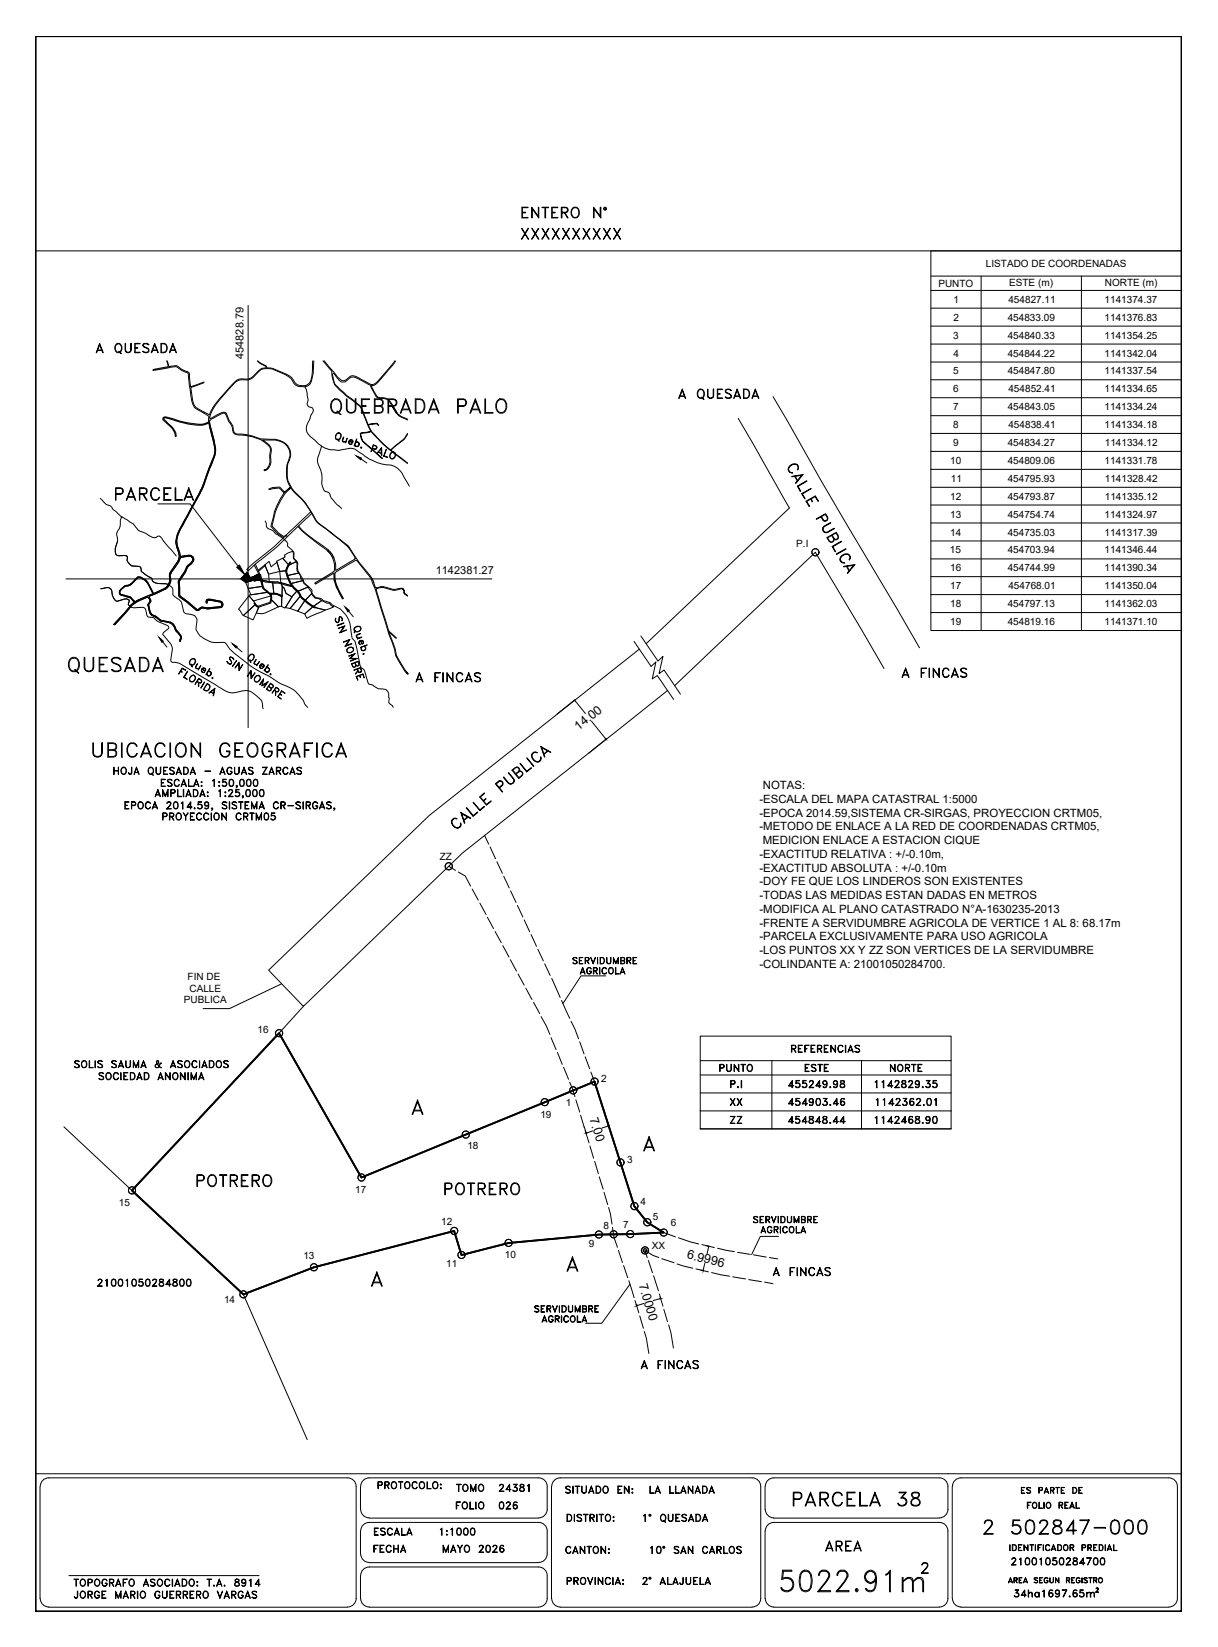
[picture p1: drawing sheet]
<svg xmlns="http://www.w3.org/2000/svg" width="340mm" height="460mm" viewBox="0 0 340 460" stroke-linecap="round" stroke-linejoin="round" font-family="sans-serif">
<defs><g id="words">
<text font-size="10.1" x="216.6" y="445.9">5022.91m</text>
<text font-size="8.4" x="91" y="117.1">QUEBRADA PALO</text>
<text font-size="7.9" x="18" y="189.1">QUESADA</text>
<g font-size="7.5">
<text x="24.7" y="212.7">UBICACION GEOGRAFICA</text>
<text x="220.1" y="421.9">PARCELA 38</text>
<text x="273.4" y="429.7">2 502847-000</text>
</g>
<text font-size="7.1" x="31" y="141.1">PARCELA</text>
<g font-size="6.6">
<text x="144.3" y="68.1">XXXXXXXXXX</text>
<text x="53.6" y="332.7">POTRERO</text>
<text x="123.1" y="334.8">POTRERO</text>
</g>
<g font-size="6.2">
<text x="144.6" y="62.1">ENTERO N°</text>
<text x="25.8" y="99.8">A QUESADA</text>
<text x="188.4" y="112.9">A QUESADA</text>
<text x="250.5" y="190.5">A FINCAS</text>
<text x="229.3" y="434.6">AREA</text>
</g>
<g font-size="5.7">
<text x="115" y="191.6">A FINCAS</text>
<text x="214.8" y="357.7">A FINCAS</text>
</g>
<g font-size="5.3">
<text x="30.7" y="217.7">HOJA QUESADA - AGUAS ZARCAS</text>
<text x="44.1" y="230.4">PROYECCION CRTM05</text>
<text x="219.8" y="295.3">REFERENCIAS</text>
<text x="199.7" y="300.6">PUNTO</text>
<text x="219.1" y="305.2">455249.98</text>
<text x="223.7" y="300.6">ESTE</text>
<text x="243.1" y="305.2">1142829.35</text>
<text x="247.3" y="300.6">NORTE</text>
<text x="202.5" y="310.1">XX</text>
<text x="219.1" y="310.1">454903.46</text>
<text x="243.4" y="310.1">1142362.01</text>
<text x="202.5" y="315">ZZ</text>
<text x="219.1" y="315">454848.44</text>
<text x="243.1" y="315">1142468.90</text>
<text x="26.1" y="360.5">21001050284800</text>
<text x="177.8" y="383.5">A FINCAS</text>
<text x="156.6" y="418.4">SITUADO EN: LA LLANADA</text>
<text x="103.4" y="430">ESCALA</text>
<text x="121.7" y="430">1:1000</text>
<text x="103" y="435">FECHA</text>
<text x="122.4" y="435">MAYO 2026</text>
<text x="156.6" y="435.3">CANTON:</text>
<text x="180.3" y="435.3">10° SAN CARLOS</text>
<text x="178.2" y="443.8">2° ALAJUELA</text>
<text x="281.2" y="438.5">21001050284700</text>
<text x="19.4" y="447.7">JORGE MARIO GUERRERO VARGAS</text>
<text x="281.9" y="447.3">34ha1697.65m</text>
</g>
<g font-size="4.9">
<text x="158.7" y="270.6">SERVIDUMBRE</text>
<text x="209.2" y="342.9">SERVIDUMBRE</text>
<text x="148.2" y="367.6">SERVIDUMBRE</text>
<text x="149.9" y="370.4">AGRICOLA</text>
<text x="104.4" y="417">PROTOCOLO:</text>
<text x="126.3" y="417.7">TOMO</text>
<text x="138.3" y="417.7">24381</text>
<text x="126.3" y="422.6">FOLIO</text>
<text x="138.3" y="422.6">026</text>
<text x="19.4" y="444.1">TOPOGRAFO ASOCIADO: T.A. 8914</text>
</g>
<g font-size="3.5">
<text x="161.5" y="204.1" transform="rotate(-39 161.5 204.1)">14.00</text>
<text x="164.6" y="312.6" transform="rotate(72 164.6 312.6)">7.00</text>
<text x="191.6" y="351.5" transform="rotate(13 191.6 351.5)">6.9996</text>
<text x="178.4" y="358.9" transform="rotate(73 178.4 358.9)">7.0000</text>
</g>
<g font-size="3.2">
<text x="213" y="220.4">NOTAS:</text>
<text x="212" y="224.2">-ESCALA DEL MAPA CATASTRAL 1:5000</text>
<text x="212" y="228.1">-EPOCA 2014.59,SISTEMA CR-SIRGAS, PROYECCION CRTM05,</text>
<text x="212" y="231.9">-METODO DE ENLACE A LA RED DE COORDENADAS CRTM05,</text>
<text x="212" y="239.6">-EXACTITUD RELATIVA : +/-0.10m,</text>
<text x="213" y="235.7">MEDICION ENLACE A ESTACION CIQUE</text>
<text x="212" y="243.4">-EXACTITUD ABSOLUTA : +/-0.10m</text>
<text x="212" y="247.3">-DOY FE QUE LOS LINDEROS SON EXISTENTES</text>
<text x="212" y="251.1">-TODAS LAS MEDIDAS ESTAN DADAS EN METROS</text>
<text x="212" y="255">-MODIFICA AL PLANO CATASTRADO N°A-1630235-2013</text>
<text x="212" y="258.8">-FRENTE A SERVIDUMBRE AGRICOLA DE VERTICE 1 AL 8: 68.17m</text>
<text x="212" y="262.7">-PARCELA EXCLUSIVAMENTE PARA USO AGRICOLA</text>
<text x="212" y="266.5">-LOS PUNTOS XX Y ZZ SON VERTICES DE LA SERVIDUMBRE</text>
<text x="212" y="270.3">-COLINDANTE A: 21001050284700.</text>
</g>
<g font-size="3.1">
<text x="68" y="100.3" transform="rotate(-90 68 100.3)">454828.79</text>
<text x="121.7" y="160.3">1142381.27</text>
</g>
<g font-size="2.8">
<text x="275.3" y="74.6">LISTADO DE COORDENADAS</text>
<text x="262" y="80.1">PUNTO</text>
<text x="281.7" y="79.8">ESTE (m)</text>
<text x="308.5" y="79.8">NORTE (m)</text>
<text x="266.2" y="89.6">2</text>
<text x="266.3" y="84.6">1</text>
<text x="281.4" y="89.6">454833.09</text>
<text x="281.6" y="84.6">454827.11</text>
<text x="308.4" y="84.5">1141374.37</text>
<text x="308.4" y="89.6">1141376.83</text>
<text x="266.1" y="94.6">3</text>
<text x="281.4" y="94.6">454840.33</text>
<text x="308.4" y="94.6">1141354.25</text>
<text x="266.2" y="99.6">4</text>
<text x="281.4" y="99.6">454844.22</text>
<text x="308.4" y="99.6">1141342.04</text>
<text x="266.1" y="104.5">5</text>
<text x="281.4" y="104.5">454847.80</text>
<text x="308.4" y="104.5">1141337.54</text>
<text x="266.1" y="109.6">6</text>
<text x="281.6" y="109.6">454852.41</text>
<text x="308.4" y="109.6">1141334.65</text>
<text x="266.1" y="114.6">7</text>
<text x="266.1" y="119.6">8</text>
<text x="281.4" y="114.6">454843.05</text>
<text x="281.6" y="119.6">454838.41</text>
<text x="308.4" y="114.6">1141334.24</text>
<text x="308.4" y="119.6">1141334.18</text>
<text x="266.1" y="124.6">9</text>
<text x="281.4" y="124.6">454834.27</text>
<text x="308.5" y="124.6">1141334.12</text>
<text x="265.3" y="129.6">10</text>
<text x="281.4" y="129.6">454809.06</text>
<text x="308.4" y="129.6">1141331.78</text>
<text x="265.5" y="134.6">11</text>
<text x="281.4" y="134.6">454795.93</text>
<text x="308.5" y="134.6">1141328.42</text>
<text x="265.3" y="139.6">12</text>
<text x="281.4" y="139.6">454793.87</text>
<text x="308.5" y="139.6">1141335.12</text>
<text x="265.3" y="144.6">13</text>
<text x="265.3" y="149.6">14</text>
<text x="281.4" y="144.6">454754.74</text>
<text x="281.4" y="149.6">454735.03</text>
<text x="308.4" y="144.6">1141324.97</text>
<text x="308.4" y="149.6">1141317.39</text>
<text x="222.3" y="152.9">P.I</text>
<text x="265.2" y="154.6">15</text>
<text x="281.4" y="154.6">454703.94</text>
<text x="308.4" y="154.6">1141346.44</text>
<text x="265.3" y="159.6">16</text>
<text x="281.4" y="159.6">454744.99</text>
<text x="308.4" y="159.6">1141390.34</text>
<text x="265.3" y="164.6">17</text>
<text x="281.6" y="164.6">454768.01</text>
<text x="308.4" y="164.6">1141350.04</text>
<text x="265.3" y="169.6">18</text>
<text x="281.4" y="169.6">454797.13</text>
<text x="308.4" y="169.6">1141362.03</text>
<text x="265.3" y="174.6">19</text>
<text x="281.4" y="174.6">454819.16</text>
<text x="308.4" y="174.6">1141371.10</text>
<text x="122.8" y="240.2">ZZ</text>
<text x="52.4" y="273.6">FIN DE</text>
<text x="51.4" y="280.2">PUBLICA</text>
<text x="52.9" y="277">CALLE</text>
<text x="71.9" y="288.5">16</text>
<text x="167.8" y="302.2">2</text>
<text x="158" y="309">1</text>
<text x="150.9" y="312.4">19</text>
<text x="130.5" y="321">18</text>
<text x="175.1" y="324.8">3</text>
<text x="99.2" y="333.3">17</text>
<text x="33.2" y="337">15</text>
<text x="178.8" y="336.6">4</text>
<text x="182.2" y="340.9">5</text>
<text x="123.2" y="342.2">12</text>
<text x="168.5" y="343.3">8</text>
<text x="174" y="342.9">7</text>
<text x="187.3" y="342.4">6</text>
<text x="84.7" y="351.8">13</text>
<text x="124.6" y="354">11</text>
<text x="141" y="351.4">10</text>
<text x="164.4" y="348.2">9</text>
<text x="182" y="348.8">XX</text>
<text x="62.5" y="363.9">14</text>
</g>
</g></defs>
<!-- layer: SERVIDUMBRE -->
<g fill="none" stroke="#000" stroke-width=".28">
<path d="M75 136.6l1.1-.4 2-.2 1.4 1.5 1.5-1.4-1.5 1.4M75.2 136.7l2.8-.4 1.3 1.4a16.5 16.5 0 0 0-2.9 6.5l-.8 2.8 1.9 2.1 1.7 1M81.2 136.4a14.9 14.9 0 0 0-4.6 7.9l-.7 2.6 1.9 2 1.6 1.1M70.9 158l1.4 2.4-.4 .2M71.3 157.6l.8 1.7M74 158l-1.8 1.5M72.3 160.4l.9 3.1a2.46 2.46 0 0 0 1.4 1.9 1.91 1.91 0 0 1 .8 2.8M75.2 162.5l3 .2M78.3 162.7l.1 .1M78.7 166.7a4 4 0 0 0-3.1-.7 2.58 2.58 0 0 1 0 2.4l-3.5 1.2-1-.7-.2-.4 .3-.1 .9 .9M81.3 163.5l-.9-1.9a3.7 3.7 0 0 1 .6-4.7l.2 .2a3.4 3.4 0 0 0-.8 3.8l1.2 2.5 1.6 1.7a10.6 10.6 0 0 0 4.9 4.5l-.2 .2a11.5 11.5 0 0 1-5-4.7l-.9-.7a.91 .91 0 0 0-1-.7l-3.2-.8-3.5-.3-1.2-.4a3.6 3.6 0 0 0 1.7 3.1 3.3 3.3 0 0 0 2.5 .5l1.4 .6M135.3 233.4l1.2 2.4"/>
<path d="M136.8 236.6l1.6 3.3M125.3 242l1.9 1.1M128 243.6l1.9 1.1 1.5 2.8M131.8 248.3l1.7 3.1M134 252.3l1.7 3.1M136.1 256.2l1.7 3.2M138.7 240.7l1.6 3.2M140.7 244.8l1.5 3.2M142.6 248.8l1.5 3.3M144.5 252.9l1.5 3.2M146.4 256.9l1.5 3.4M138.2 260.2l1.8 3.1"/>
<path d="M140.4 264.1l1.7 3.2M142.5 268.1l1.7 3.1M144.7 272.1l1.7 3.1M146.8 276l1.7 3.2M148.3 261l1.5 3.3M149 279.9l1.7 3.2M150.2 265.1l1.5 3.3M152.1 269.2l1.5 3.2M154.1 273.3l2.3 5.3M156.8 279.4l2.3 5M151.1 283.9l1.5 2.8 .9 2.3M153.9 289.8l1.4 3.3"/>
<path d="M155.6 294l1.4 3.3M157.4 298.1l1.4 3.4M159.4 285.3l1.1 2.1 1 2.8M161.9 291l1.2 3.4M163.4 295.2l1.3 3.3M165 299.4l1.8 5M159.1 302.3l1.4 4M160.8 307.2l1.1 3.4M162.1 311.5l1 3.4M163.4 315.8l1.1 3.4M166 302.1h.1M167 305.3l1.1 3.4"/>
<path d="M168.4 309.5l1.1 3.5M169.7 313.8l1.2 3.5M171.1 318.1l1.1 3.4M164.7 320.1l1 3.4M166.1 324.4l1 3.4M167.3 328.7l1.1 3.4M168.7 333l1 3.5M169.9 337.3l.5 1.8 .5 2.8M172.5 322.4l1.9 5.8M174.6 329.1l1.1 3.4M176 333.3l1.1 3.6 1.5 1.9M179.2 339.5l1.5 1.9 1.9 1.2"/>
<path d="M171 342.8l.5 2.9 .9 2.7M172.7 349.2l1.1 3.4M174.1 353.5l1.2 3.4M175.6 357.7l1.4 4.7M180.7 351.2l-.6-1.9 2.1 1.3 1.8 .6M181 352.1l1.2 3.4M182.5 356.3l1.3 4.2M183.4 343.1l1.9 1.2 3.3 1.2M184.8 351.6l3.4 1.1M189 353l4.4 1.2M189.4 345.7l5.7 1.7M194.3 354.4l3.5 .8"/>
<path d="M196 347.6l3.5 .9M198.7 355.4l5 1.1M200.3 348.6l4.7 1M204.6 356.6l3.6 .6M205.9 349.8l3.6 .6M209 357.4l3.6 .6M210.4 350.5l3.5 .6M177.3 363.2l1.1 3.5M178.6 367.6l1 3.4M179.9 371.9l.6 1.9 .7 4.2M184.1 361.4l1 3.4M185.4 365.7l1 3.5"/>
<path d="M186.7 370l.6 2.2 .7 4.3"/>
</g>
<!-- layer: 1 -->
<g fill="none" stroke="#000" stroke-width=".28">
<path d="M57 115.4l1.4 .9M57 115.1l1.5 .8M59.4 113.9l-.3 .6M65 107.5l-.2 .2M106.4 105.8l-.2 .1M106.7 105.1l-.2 .3M75.2 129.6l-.3 .7M177 179.2l4.8 6.9 1.3-1.2-1 4.7 1.4-.9 4.6 6.7M178.9 177.6l4.8 7 1.4-1.2-1.1 4.7 1.4-.9 4.6 6.7M160.5 195.4l-5 4.1M160.5 195.7l2.9 3.6M165.2 201.5l3.9 4.8"/>
<path d="M169.4 206.3l-5.1 4.1M78.6 274.8l-14.5 6.9h-7.4M169.1 272.6h-6.9l-5 7.7M84.7 281.1l-6.8 7.5M17.8 314.7l19 17.8M163.1 314.7l.6 1.9M165.5 315.9l-1.7 .5M169.4 312.8l.6 1.8M169.8 314.5l-1.7 .6M195.5 310.3v5M265.6 310.3v5M175.9 358.7l-7.9 10.9h-4.5"/>
<path d="M195.6 354.7l.9 .2M196.8 352.8l-.5 1.9M197.2 347.9l.9 .2M197.9 348.3l-.5 1.9M217.4 345.3h-5.1l-2.4 5.1M67.9 361.5l17.9 40.6M177.6 364.3l.2 .5M179.8 364.1l-1.9 .5M184.3 362.7l-1.9 .5M184.3 362.2l.2 .6"/>
</g>
<!-- layer: Calles -->
<path d="M77.9 288.6l23 40.3 65.1-26.8 11.1 34.8 3.6 4.5 4.6 2.9-9.3 .4-8.8 .1-25.2 2.4-13.2 3.3-2-6.7-39.2 10.2-19.7 7.5-31.1-29z" fill="none" stroke="#000" stroke-width=".51"/>
<g fill="none" stroke="#000" stroke-width=".28">
<path d="M69 159.8l.9 1.6 2.6-1a2.03 2.03 0 0 0 .8 1.6l-2.3 .3-.1-.3-2.3 .7-1.2-1.1zM67.9 171.9l3.3-3.1 1.1 .8-1.6 3.5zM69.3 164.4l4-.6a2.69 2.69 0 0 0 1.5 1.6l-4.8 .7z"/>
<circle cx="227.7" cy="154.3" r="1"/>
<circle cx="227.7" cy="154.2" r=".98"/>
<circle cx="125.3" cy="242" r="1"/>
<circle cx="125.3" cy="241.9" r=".98"/>
<circle cx="77.9" cy="288.6" r="1"/>
<circle cx="77.9" cy="288.5" r=".98"/>
<circle cx="130.1" cy="316.9" r="1"/>
<circle cx="130.1" cy="316.9" r=".98"/>
<circle cx="152.1" cy="307.8" r=".98"/>
<circle cx="160" cy="304.6" r="1.02"/>
<circle cx="160.1" cy="304.5" r=".98"/>
<circle cx="166" cy="302.1" r="1"/>
<circle cx="166" cy="302.1" r=".98"/>
<circle cx="36.9" cy="332.5" r=".98"/>
<circle cx="100.9" cy="328.9" r="1.02"/>
<circle cx="100.9" cy="328.9" r=".98"/>
<circle cx="173.2" cy="324.7" r="1"/>
<circle cx="173.3" cy="324.7" r=".98"/>
<circle cx="177.1" cy="336.9" r="1"/>
<circle cx="177.1" cy="336.9" r=".98"/>
<circle cx="87.6" cy="354" r="1.02"/>
<circle cx="87.7" cy="353.9" r=".98"/>
<circle cx="126.8" cy="343.8" r="1"/>
<circle cx="126.8" cy="343.8" r=".98"/>
<circle cx="128.9" cy="350.5" r="1"/>
<circle cx="128.9" cy="350.5" r=".98"/>
<circle cx="142" cy="347.2" r="1"/>
<circle cx="142" cy="347.2" r=".98"/>
<circle cx="167.2" cy="344.8" r="1"/>
<circle cx="167.2" cy="344.8" r=".98"/>
<circle cx="171.3" cy="344.8" r="1.02"/>
<circle cx="171.4" cy="344.7" r=".98"/>
<circle cx="176" cy="344.7" r="1"/>
<circle cx="176" cy="344.7" r=".98"/>
<circle cx="180.1" cy="349.3" r="1.02"/>
<circle cx="180.1" cy="349.3" r=".51"/>
<circle cx="180.1" cy="349.2" r=".98"/>
<circle cx="180.1" cy="349.2" r=".48"/>
<circle cx="180.7" cy="341.4" r="1.02"/>
<circle cx="180.8" cy="341.4" r=".98"/>
<circle cx="185.3" cy="344.3" r="1"/>
<circle cx="185.3" cy="344.2" r=".98"/>
<circle cx="68" cy="361.6" r="1"/>
<circle cx="68" cy="361.5" r=".98"/>
</g>
<!-- layer: MACHOTE$0$4 -->
<path d="M10 70.1h319.9M10 411.6h319.9" fill="none" stroke="#000" stroke-width=".28"/>
<path d="M10 10.1h319.9v440h-319.9z" fill="none" stroke="#000" stroke-width=".51"/>
<!-- layer: TEX -->
<g fill="none" stroke="#000" stroke-width=".28">
<path d="M158.3 422.9h.7a1.11 1.11 0 0 1 .7 1.1 1.11 1.11 0 0 1-.7 1h-.7zM158.4 423.1a.97 .97 0 0 1 1.1 .5 .97 .97 0 0 1-.2 1.2h-.9zM160.3 422.9l.1 2.1zM161.1 423.3a.81 .81 0 0 1 1.3 0l-.5-.2-.7 .2 .1 .3 1 .6 .1 .5a.83 .83 0 0 1-1.3 0l.4 .1 .8-.1-.1-.5-1-.6zM162.9 422.9l1.2 .2zM163.4 423.1v1.9l.2-1.9M164.8 423.9l.9-.1 .2-.5-.4-.2h-.7l-.1 1.9v-2.1l1.2 .2v.7l-1.1 .2M165.3 424l.6 1-.5-1M166.6 422.9l.1 2.1zM167.3 422.9l1.2 .2zM167.8 423.1v1.9l.2-1.9M169.2 423.3l.2-.2a.99 .99 0 0 1 1.2 .6 .99 .99 0 0 1-.7 1.3 1.07 1.07 0 0 1-.7-1.7z"/>
<path d="M169.4 423.1a.74 .74 0 0 1 1 .6 .9 .9 0 0 1-.7 1.1h-.3l-.3-.6zM171.2 423.7l.2-.1 .1 .2-.2 .1zM171.3 423.7l.1 .1zM171.3 424.7l.1 .3zM171.3 424.8h.1zM179.7 423.3l.5-.4v2.1l-.1-1.9zM184.6 423.3l.4-.4a1.02 1.02 0 0 1 1 1.1 1.02 1.02 0 0 1-1 1l-.6-.8zM184.8 423.1h.2a.89 .89 0 0 1 .8 .9 .89 .89 0 0 1-.8 .8 1.02 1.02 0 0 1-.2-1.7zM185.2 424.7l.6 .5zM186.6 422.9l.2 1.8 .3 .1h.5l.2-.4 .1-1.5-.1 1.8a.69 .69 0 0 1-.7 .3 .69 .69 0 0 1-.5-.6zM188.7 422.9h1.1l-1 .2v1.7l1 .2h-1.1zM188.8 423.9h.6l-.6 .1"/>
<path d="M190.6 423.1a.81 .81 0 0 1 1.1 .2l-.4-.2-.8 .2 .1 .3 .9 .4a.51 .51 0 0 1 .2 .6 .51 .51 0 0 1-.4 .4l-.9-.3 .5 .1 .7-.1-.1-.6-1-.5-.1-.3zM192.4 424.5h1.1M192.5 424.4h.9M193 422.9l.7 2.1-.7-1.7-.8 1.7zM194.3 422.9a1.09 1.09 0 0 1 1.3 .6 1.09 1.09 0 0 1-.3 1.3l-1 .2zM194.4 423.1h.5a.96 .96 0 0 1 .7 .9 .96 .96 0 0 1-.7 .8h-.5zM196.3 424.5h1.1M196.4 424.4h1M196.9 422.9l.7 2.1-.7-1.7-.8 1.7zM19.2 440.1h53.1M158.4 441.5l1-.1v-.6l-1-.1-.1 1.9v-2l1.1 .1 .2 .3-.2 .5-1 .1M160.3 441.5l1-.1v-.6l-1-.1-.1 1.9v-2l1.1 .1 .2 .3-.2 .5-1 .1"/>
<path d="M160.8 441.6l.7 1-.6-1M162.2 440.8a.93 .93 0 0 1 1.3 .2 .93 .93 0 0 1-.1 1.3 .93 .93 0 0 1-1.3-.2 .93 .93 0 0 1 .1-1.3zM162.4 440.8a.63 .63 0 0 1 .7-.1 .63 .63 0 0 1 .3 .7 .82 .82 0 0 1-.7 1.1 1.04 1.04 0 0 1-.3-1.7zM164 440.6l.8 1.7 .7-1.7-.7 2zM166.1 440.6l.1 2zM167 440.6l1.2 1.7 .1-1.7v2l-1.2-1.8-.1 1.8zM169.2 440.8l.7-.2 .5 .4a.7 .7 0 0 0-.8-.3 .7 .7 0 0 0-.5 .7 .83 .83 0 0 0 .8 1.1l.5-.4a.82 .82 0 0 1-1.1 .4 .82 .82 0 0 1-.3-1.1zM171.1 440.6l.1 2zM172 442.1h1.1M172 442h1M172.5 440.6l.8 2-.8-1.8-.7 1.8zM173.9 442.4l.2-.1v.2l-.2 .1z"/>
<path d="M173.9 441.2l.2 .3zM173.9 441.4h.2zM173.9 442.4l.2 .1zM282.1 440.7l.6 1.4-.6-1.3-.5 1.3zM283.2 441.4l.7-.1v-.5l-.7-.1-.1 1.4v-1.4l.9 .1-.1 .6h-.7M284.6 442.1v-1.4h.8h-.9v1.4M286.3 440.7l.6 1.4-.6-1.3-.5 1.3zM288.7 440.8l.4-.1 .7 .1h-1l.1 .4 .8 .3-.1 .6-.9-.2h1l-.1-.4-.8-.3zM290.3 442.1v-1.4h.8h-.8v1.4M291.7 440.8l.5-.1 .4 .3a.59 .59 0 0 0-.8-.1 .59 .59 0 0 0-.1 .8 .59 .59 0 0 0 .8 .1v-.3h-.3h.4a.58 .58 0 0 1-.7 .6 .58 .58 0 0 1-.4-.9zM293.1 440.7l.1 1 .4 .4 .5-.4v-1v1l-.2 .4-.7-.2zM294.7 440.7l.9 1.2 .1-1.2v1.4l-.9-1.3-.1 1.3z"/>
<path d="M297.8 441.4l.7-.1 .1-.4-.8-.2v1.4v-1.4l.8 .1v.5l-.8 .1M299.3 440.7h.7h-.8v1.4M300.6 440.8l.6-.1 .4 .3a.58 .58 0 0 0-.8-.2 .58 .58 0 0 0-.3 .7 .48 .48 0 0 0 .5 .6 .48 .48 0 0 0 .5-.6h-.3h.4a.58 .58 0 0 1-.8 .6 .58 .58 0 0 1-.3-.9zM302.1 440.7v1.4zM302.6 440.8l.4-.1 .6 .1h-.9l.1 .4 .7 .3v.6h-.5l-.4-.2h.9v-.4l-.7-.3zM304 440.7h.9zM304.4 440.7v1.4l.1-1.4M305.4 441.4l.7-.1v-.5l-.7-.1-.1 1.4v-1.4l.9 .1-.1 .6h-.7"/>
<circle cx="181.5" cy="423.2" r=".29"/>
<circle cx="181.5" cy="423.2" r=".16"/>
<circle cx="307.2" cy="441.3" r=".62"/>
<circle cx="307.3" cy="441.3" r=".7"/>
</g>
<!-- layer: MARCO-INTERNO -->
<g fill="none" stroke="#000" stroke-width=".28">
<path d="M11.2 415.2v31.3M11.2 415.2a2.38 2.38 0 0 1 2.4-2.4h83.4a2.38 2.38 0 0 1 2.4 2.4v31.3M100.6 415.2v6.4M103.1 412.8h47.3M103.1 412.8a2.38 2.38 0 0 0-2.4 2.4M150.4 412.8a2.38 2.38 0 0 1 2.4 2.4v6.4a2.38 2.38 0 0 1-2.4 2.4M154 415.2v31.3M210 412.8h-53.6a2.38 2.38 0 0 0-2.3 2.4M210 412.8a2.38 2.38 0 0 1 2.4 2.4v31.3M213.6 415.2v6.4M262.3 412.8h-46.2a2.38 2.38 0 0 0-2.4 2.4M262.3 412.8a2.38 2.38 0 0 1 2.4 2.4v6.4a2.38 2.38 0 0 1-2.4 2.4"/>
<path d="M265.9 415.2v31.3M265.9 415.2a2.38 2.38 0 0 1 2.4-2.4h58a2.38 2.38 0 0 1 2.4 2.4v31.3M100.6 427.6v6.5M100.7 421.6a2.38 2.38 0 0 0 2.4 2.4M100.7 434a2.38 2.38 0 0 0 2.4 2.4M103.1 424h47.3M103.1 436.5h47.3M103.1 425.2h47.3M103.1 437.7h47.3M103.1 425.2a2.38 2.38 0 0 0-2.4 2.4M103.1 437.7a2.38 2.38 0 0 0-2.4 2.4M150.4 425.2a2.38 2.38 0 0 1 2.4 2.4v6.4a2.38 2.38 0 0 1-2.4 2.4"/>
<path d="M150.4 437.7a2.38 2.38 0 0 1 2.4 2.4M213.6 427.6v18.9M213.7 421.6a2.38 2.38 0 0 0 2.4 2.4M216 424h46.3M262.3 425.2h-46.2a2.38 2.38 0 0 0-2.4 2.4M262.3 425.2a2.38 2.38 0 0 1 2.4 2.4v18.9M11.2 446.5a2.38 2.38 0 0 0 2.4 2.3M13.6 448.9h83.4M99.4 446.5a2.38 2.38 0 0 1-2.3 2.3M100.6 440.1v6.4M100.7 446.5a2.38 2.38 0 0 0 2.4 2.3M103.1 448.9h47.3"/>
<path d="M152.8 446.5a2.38 2.38 0 0 1-2.4 2.3M152.8 440.1v6.4M154.1 446.5a2.38 2.38 0 0 0 2.3 2.3M156.4 448.9h53.6M212.4 446.5a2.38 2.38 0 0 1-2.4 2.3M216 448.9h46.3M264.7 446.5a2.38 2.38 0 0 1-2.4 2.3M265.9 446.5a2.38 2.38 0 0 0 2.4 2.3M268.3 448.9h58M328.7 446.5a2.38 2.38 0 0 1-2.3 2.3"/>
</g>
<!-- layer: LP -->
<path d="M206.1 116.9l14.3 25-40 37.9M215.8 110.8l13.5 23.5 27.4 46.6M178.5 181.3l-58.6 46.4-44.9 43.3 9.7 10.1 44.4-42.8 57.3-45.4M246.8 186.7l-19.2-32.4-39.2 37.2" fill="none" stroke="#000" stroke-width=".28"/>
<!-- layer: 2 -->
<g fill="none" stroke="#000" stroke-width=".28">
<path d="M220.6 130a1.42 1.42 0 0 1 2.3 .3l-.2 1a1.07 1.07 0 0 0-.1-1.3 1.07 1.07 0 0 0-1.3-.2 1.31 1.31 0 0 0-.8 1.9l.8 .4a1.13 1.13 0 0 1-1.2-.8 1.13 1.13 0 0 1 .5-1.3zM221 133.1l3.2-.5-2 2.4 1.6-2.3zM221.8 132.9l.9 1.6M222 133l.8 1.3M222.6 135.8l2.6-1.5 .1 .1-2.5 1.5 .8 1.3-.1 .1zM223.8 137.9l2.7-1.4-2.5 1.5 .7 1.3zM225 140l2.6-1.5 .9 1.5h-.1l-.8-1.3-2.4 1.3 .9 1.4-.2 .1zM226.5 139.3l.4 .8-.1 .1-.4-.8M229.4 144.3l.8 1.1 .7-.1 .1-.7-.6-.9-2.4 1.4-.1-.2 2.6-1.4 .6 1.4a.79 .79 0 0 1-.5 .6 .79 .79 0 0 1-.8-.1l-.6-1M230.1 147l1.8-1 .1 .1-1.9 1a.9 .9 0 0 0-.2 1.1 .9 .9 0 0 0 1.1 .4l1.9-1.1v.2l-1.8 1a1.03 1.03 0 0 1-1.3-.4 1.03 1.03 0 0 1 .3-1.3zM232.3 149.5l.9 1.2h.3l.5-.6-.6-1.2-2.3 1.3 .8 1.1 .7-.1 .2-.4-.6-1.2M232.3 152.6l2.6-1.4 .1 .1-2.5 1.4 .8 1.3-.1 .1z"/>
<path d="M232.9 150.3a.81 .81 0 0 1-.4 1.1 .81 .81 0 0 1-1-.2l-.6-1.1 2.6-1.4 .6 1.4a.77 .77 0 0 1-1.1 .6l-.3-.2M233.6 154.7l2.6-1.4v.1l-2.6 1.4zM235.1 155.2a1.33 1.33 0 0 1 1.4-.5 1.33 1.33 0 0 1 .9 1.1l-.2 .6-.2-.1 .3-.8-.3-.5a1.59 1.59 0 0 0-2.4 1.4l.4 .5 .8 .4a1.11 1.11 0 0 1-1.3-.8 1.11 1.11 0 0 1 .6-1.3zM235.5 158.2l3.2-.5-2 2.5 1.6-2.3zM236.3 158.1l.8 1.5M236.5 158.1l.7 1.2M139.4 219.9l.8-.7a.7 .7 0 0 0-.5-1l-1.1 .8 1.7 2.3-2-2.4 1.3-.9a.86 .86 0 0 1 .7 1.4l-.9 .7M140.5 217.1l.2-.1 1.3 1.7a.87 .87 0 0 0 1.1 0 .87 .87 0 0 0 .2-1.1l-1.3-1.7 1.4 1.6a1 1 0 0 1-.2 1.3 1 1 0 0 1-1.3 0zM144 216.1l1-1-.3-.6-.4-.2-1.1 .8 1.7 2.1 1-1v-.3l-.6-.5-1.2 .8M144.8 215.5a.77 .77 0 0 1 1 .1 .77 .77 0 0 1-.1 1.1l-.9 .8-1.9-2.4 .9-.7 .7-.2a.83 .83 0 0 1 .3 1.4M145.2 213.3l1.9 2.1 1.2-1 .1 .1-1.3 1.1zM147.1 211.7l1.9 2.4z"/>
<path d="M148.6 210.5a1.04 1.04 0 0 1 1.5-.3 1.04 1.04 0 0 0-1.3 .3 1.04 1.04 0 0 0 0 1.3 1.41 1.41 0 0 0 1.6 .9 1.31 1.31 0 0 0 .6-1.3 1.08 1.08 0 0 1-.5 1.4 1.08 1.08 0 0 1-1.4-.4 1.56 1.56 0 0 1-.5-1.9zM151 208.5l2.8 1.6-2.5-1.3 .7 2.7zM152.9 209.6l-1.1 1M153.1 209.7l-1.3 1.1M126.2 228.9l.8-.4 .6 .2a1.05 1.05 0 0 0-1.2 .3 1.05 1.05 0 0 0 0 1.3 1.81 1.81 0 0 0 1.6 .9l.5-.4 .2-.9a1.09 1.09 0 0 1-.6 1.3 1.09 1.09 0 0 1-1.4-.3 1.56 1.56 0 0 1-.5-2zM128.7 226.9l2.7 1.6-.1 .1-2.4-1.3 .8 2.7zM130.2 225.6l1.9 2.2 1.3-1v.1l-1.3 1.1zM130.6 228.1l-1.1 1M130.7 228.2l-1.3 1.1M132.1 224.1l1.9 2.1 1.2-1 .1 .1-1.3 1.1zM133.9 222.6l1.4-1.1-1.2 1.1 1.7 2.1 1.3-1 .1 .1-1.4 1.1zM134.9 223.6l.7-.6-.5 .7"/>
<path d="M20.8 296.5l.5-.2 .9 .2-.5-.2-.8 .2 .1 .4 .8 .4 .4 .4-.2 .5h-.7l-.5-.2 .5 .2 .7-.2v-.5l-1-.5zM22.9 296.5a.93 .93 0 0 1 1.3 .2 .93 .93 0 0 1-.1 1.3 .93 .93 0 0 1-1.3-.2 .93 .93 0 0 1 .1-1.3zM23.1 296.4a.63 .63 0 0 1 .7 0 .63 .63 0 0 1 .3 .6 .82 .82 0 0 1-.7 1.2 1.04 1.04 0 0 1-.3-1.8zM24.9 296.3l.1 1.9h1h-1.1zM26.5 296.3l.1 1.9zM27.3 296.5l.4-.2 .9 .2-.5-.2-.7 .2 .1 .4 .8 .4 .3 .4-.2 .5h-.7l-.4-.2 .4 .2 .8-.2-.1-.5-.9-.5zM27.8 299.7a.81 .81 0 0 1 1.2 .2l-.5-.2-.8 .2 .1 .4 .9 .3a.51 .51 0 0 1 .3 .6 .51 .51 0 0 1-.5 .4l-.9-.3 .5 .2 .8-.2-.2-.6-1-.4-.1-.4zM29.7 299.9l.2-.2a.99 .99 0 0 1 1.2 .7 .99 .99 0 0 1-.6 1.2 1.07 1.07 0 0 1-.8-1.7zM29.9 299.7a.74 .74 0 0 1 1.1 .6 .9 .9 0 0 1-.8 1.2l-.3-.1-.2-.6zM31.2 296.5l.5-.2h.6l.2 .2-.4-.2-.8 .2 .1 .4 .9 .4a.51 .51 0 0 1 .2 .5 .51 .51 0 0 1-.4 .4l-.9-.2 .5 .2 .7-.2-.1-.5-.9-.5zM32 299.7l.6-.1 .5 .5a.7 .7 0 0 0-.8-.4 .7 .7 0 0 0-.5 .6 .95 .95 0 0 0 .4 1.2l.6-.1 .3-.3a.75 .75 0 0 1-.9 .5 .75 .75 0 0 1-.6-.8v-.5zM33.2 297.8h1.2"/>
<path d="M33.3 297.7h.9M33.7 299.6l.1 2zM33.8 296.3l.7 1.9-.7-1.7-.8 1.7zM34.5 299.6h1.2l-1 .1v1.8l1 .1h-1.2zM35.1 296.3l.2 1.7 .4 .2 .6-.2v-1.7l.1 1.4a.67 .67 0 0 1-.6 .5 .67 .67 0 0 1-.7-.5zM36.4 299.6a1.09 1.09 0 0 1 1.2 .5 1.09 1.09 0 0 1-.3 1.4l-.9 .1zM36.4 299.7h.6a.96 .96 0 0 1 .6 .9 .96 .96 0 0 1-.6 .9h-.6zM37.2 296.3l.8 1.7 .7-1.7v1.9l-.1-1.5-.6 1.5-.7-1.5-.1 1.5zM38.9 299.6l.8 2-.8-1.7-.7 1.7zM39.5 297.8h1.1M39.6 297.7h.9M40.1 296.3l.7 1.9-.7-1.7-.8 1.7z"/>
<path d="M40.3 299.6h.7a1.11 1.11 0 0 1 .6 1 1.11 1.11 0 0 1-.6 1h-.7zM40.4 299.7a.97 .97 0 0 1 1.1 .5 .97 .97 0 0 1-.3 1.2l-.8 .1zM43.8 296.4h.5M43.9 296.3a1.81 1.81 0 0 0 1.2 1.9 1.85 1.85 0 0 1-1.3-1.9h.5v.4l-.8 .8a.4 .4 0 0 0-.1 .4 .4 .4 0 0 0 .3 .3l.6-.2 .4-1 .4-.1-.4 .2M44.1 296.3l.2 .4-.9 .8v.5l.3 .2h.6l.5-1.2M44.8 299.6l.8 2-.8-1.7-.7 1.7zM46.2 299.6l1.2 1.7 .1-1.7v2l-1.2-1.7-.1 1.7zM47.8 297.8h1.1M47.9 297.7h.9M48.3 296.3l.8 1.9-.8-1.7-.7 1.7zM48.6 299.7l.2-.1a1.02 1.02 0 0 1 1 1 1.02 1.02 0 0 1-1 1 1.16 1.16 0 0 1-.2-1.9zM48.6 299.7h.2a.89 .89 0 0 1 .8 .9 .89 .89 0 0 1-.8 .9 1.02 1.02 0 0 1-.2-1.8z"/>
<path d="M49.6 296.5l.4-.2 .9 .2-.5-.2-.7 .2 .1 .4 .8 .4 .3 .4-.2 .5h-.7l-.4-.2 .4 .2 .8-.2-.1-.5-.9-.5zM50.4 299.6l1.2 1.7 .1-1.7v2l-1.2-1.7-.1 1.7zM51.7 296.5a.93 .93 0 0 1 1.3 .2 .93 .93 0 0 1-.2 1.3 .93 .93 0 0 1-1.3-.2 .93 .93 0 0 1 .2-1.3zM51.9 296.4a.63 .63 0 0 1 .7 0 .63 .63 0 0 1 .3 .6 .82 .82 0 0 1-.8 1.2 1.04 1.04 0 0 1-.2-1.8zM52.5 299.6l.1 2zM53.3 299.6l.8 1.7 .8-1.7v2l-.2-1.5-.6 1.5-.7-1.5-.1 1.5zM53.8 296.5l.7-.2 .5 .4a.7 .7 0 0 0-.8-.4 .7 .7 0 0 0-.5 .7v.5a.7 .7 0 0 0 .5 .7 .7 .7 0 0 0 .8-.4 .8 .8 0 0 1-1.1 .3 .8 .8 0 0 1-.3-1.1zM55.7 296.3l.1 1.9zM56.2 299.6l.8 2-.8-1.7-.8 1.7zM56.5 297.8h1.2M56.6 297.7h1M57.1 296.3l.7 1.9-.7-1.7-.8 1.7z"/>
<path d="M58.4 296.3h.7a1.06 1.06 0 0 1 .7 .9 1.06 1.06 0 0 1-.7 1h-.7zM58.5 296.3a.95 .95 0 0 1 1.2 .9 .95 .95 0 0 1-1.2 1zM60.5 296.5a.95 .95 0 0 1 1.5 .6 .95 .95 0 0 1-1.1 1.1l-.4-.2-.2-.5zM60.7 296.4a.68 .68 0 0 1 .7 0 .68 .68 0 0 1 .4 .6 .9 .9 0 0 1-.8 1.2 1.09 1.09 0 0 1-.3-1.8zM62.4 296.5l.5-.2h.7l.2 .2-.5-.2-.8 .2 .1 .4 .9 .4a.51 .51 0 0 1 .2 .5 .51 .51 0 0 1-.4 .4l-.9-.2 .5 .2 .8-.2-.1-.5-1-.5zM34.7 300.5h.5l-.5 .1M38.4 301.1h1.1M38.5 301h.9M44.3 301.1h1.1M44.4 301h.9M55.6 301.1h1.2M55.7 301h.9"/>
<path d="M115.4 310.3h2.3M115.6 310.1h1.9M116.6 307.2l1.5 4h-.2l-1.3-3.4-1.3 3.4h-.2zM181.2 317.5l1.6 4h-.2l-1.4-3.5-1.3 3.5h-.2zM180.1 320.5h2.3M180.3 320.3h1.9M104.1 358.3h2.3M104.3 358.1h1.9M105.2 355.2l1.5 4h-.1l-1.4-3.4-1.3 3.4h-.2zM158.7 354.1h2.3M158.9 353.9h1.9M159.8 351.1l1.6 4h-.2l-1.4-3.5-1.3 3.5h-.2z"/>
</g>
<!-- layer: 1 -->
<path d="M160.4 195.5l.1 .2zM169 206.3l.2 .2zM163.6 316.4h.2zM196.3 354.7v.2zM197.9 348.1v.2zM177.7 364.7l.2-.1zM184.3 362.7h.2z" fill="#000" stroke="#000" stroke-width=".28"/>
<!-- layer: Datos -->
<g fill="none" stroke="#000" stroke-width=".28">
<path d="M285.2 415.5l.9-.1h-.9v1.7h.9l-.9-.1M285.2 416.2h.6l-.6 .1M286.6 415.6l.4-.2 .8 .2h-1.1l.3 .5 .7 .4 .1 .3-.2 .2-.6 .1-.4-.3 .4 .2 .7-.2-.2-.4-.8-.4zM286.8 419.6h1l-.8 .1v1.6zM288.4 419.8a.69 .69 0 0 1 .9 0 .69 .69 0 0 1 .2 .9 .68 .68 0 0 1-.9 .6 .68 .68 0 0 1-.4-1zM288.5 419.8a.72 .72 0 0 1 1 .7 .72 .72 0 0 1-1 .7l-.2-.5zM290.1 419.6l.1 1.6 .9 .1h-1zM290.1 416.2l.9-.1v-.5l-.9-.1v1.6v-1.7l.9 .2v.6l-.9 .1M291.5 419.6v1.7zM291.7 416.7h.9M291.7 416.7h.8M292.2 415.4l.6 1.7-.6-1.5-.7 1.5z"/>
<path d="M292.4 419.7a.79 .79 0 0 1 1 .3 .79 .79 0 0 1-.2 1 .79 .79 0 0 1-1.1-.2 .79 .79 0 0 1 .3-1.1zM292.4 419.8a.72 .72 0 0 1 .9 .7 .72 .72 0 0 1-.9 .7l-.2-.5zM293.4 416.2l.8-.1v-.5l-.8-.1-.1 1.6v-1.7l1 .2-.1 .6-.8 .1M293.8 416.3l.5 .8-.5-.8M294.8 415.4l1 .1zM295.2 415.5v1.6l.1-1.6M296.3 415.4h.9l-.8 .1v1.5l.8 .1h-.9zM296.4 416.2h.5l-.5 .1M299.3 419.6l.7 1.7-.7-1.5-.7 1.5zM299.5 415.4h.6a.87 .87 0 0 1 .6 .9 .87 .87 0 0 1-.6 .8h-.6zM299.6 415.5h.5a.86 .86 0 0 1 0 1.5h-.5zM300.4 419.6l.1 1.6 .9 .1h-1z"/>
<path d="M301.2 415.4h1l-.9 .1v1.5l.9 .1h-1zM301.3 416.2h.5l-.5 .1M281.9 431.4l.1 1.7zM282.6 431.4h.6a.87 .87 0 0 1 .6 .9 .87 .87 0 0 1-.6 .8h-.6zM282.8 431.5a.79 .79 0 0 1 .9 .8 .79 .79 0 0 1-.9 .7zM284.4 431.4v1.7M284.4 432.2h.5l-.5 .1M284.4 431.5v1.5M285.9 431.4l1.1 1.5v-1.5v1.7l-1-1.5-.1 1.5zM287 420.4h.4l-.4 .1M288 431.5v1.6l.1-1.6M289.1 431.4v1.7z"/>
<path d="M289.8 431.4h1l-.9 .1v1.6zM289.9 432.2h.5l-.5 .1M291.3 431.4v1.7zM292 431.6l.7-.2 .4 .4-.2-.2a.71 .71 0 0 0-1 .7 .71 .71 0 0 0 1 .6l.2-.2v.2a.76 .76 0 0 1-1.1 0 .76 .76 0 0 1 0-1.1zM294.1 431.4l.7 1.7-.7-1.5-.6 1.5zM295.3 431.4h.5a.87 .87 0 0 1 .6 .9 .87 .87 0 0 1-.6 .8h-.5zM295.4 431.5a.79 .79 0 0 1 1 .8 .79 .79 0 0 1-1 .7zM295.8 420.4l.7-.1 .2-.4-.9-.2-.1 1.6v-1.7l1 .2v.5l-.9 .2M296.2 420.5l.5 .8-.5-.8M297.1 431.6a.76 .76 0 0 1 1 .1 .76 .76 0 0 1 0 1v.2a.76 .76 0 0 1-1.1 0 .76 .76 0 0 1 0-1.1zM297.4 421.2v-1.5l.9-.1h-1v1.7M297.4 420.4h.5l-.5 .1"/>
<path d="M298.8 432.2l.9-.1v-.5l-.9-.1v1.6v-1.7l.9 .1 .1 .3-.1 .4-.9 .1M298.8 420.9h1M298.9 420.8h.8M299.3 432.3l.5 .8-.5-.8M302.2 432.2h.6l.3-.4-.3-.3h-.6l-.1 1.6v-1.7l1 .2v.5l-.9 .2M303.8 432.2l.8-.1v-.5l-.8-.1-.1 1.6v-1.7l1 .2-.1 .6-.8 .1M304.2 432.3l.5 .8-.4-.8M305.3 431.4v1.7M305.4 432.2h.5l-.5 .1M305.4 431.5v1.5M306.9 431.4h.6a.91 .91 0 0 1 .5 .9 .91 .91 0 0 1-.5 .8h-.6zM307 431.5a.85 .85 0 0 1 .9 .4 .85 .85 0 0 1-.1 1l-.8 .1z"/>
<path d="M308.5 431.4l.2 1.7zM309.8 431.4l.7 1.7-.7-1.5-.7 1.5zM310.9 431.4l.1 1.6 .9 .1h-1z"/>
<circle cx="297.6" cy="432.2" r=".71"/>
</g>
<!-- layer: 0 -->
<g fill="none" stroke="#000" stroke-width=".28">
<path d="M69.3 85.3v117.9M94 121.2a.73 .73 0 0 1 .9-.2 .73 .73 0 0 1 .4 .9l-.2 .5a.74 .74 0 0 1-1 .5 .74 .74 0 0 1-.4-1zM94.1 121.2a.63 .63 0 0 1 .8-.1 .63 .63 0 0 1 .2 .8 .82 .82 0 0 1-1.1 .8 .96 .96 0 0 1 .1-1.5zM94.3 122.6l.4 .6zM95.9 122.1l-.2 1.1 .3 .2 .6-.1-.4 .2a.48 .48 0 0 1-.6-.5zM96.9 122.4l-.4 1.3zM97.5 123.2l.9 .3 .1-.2a.48 .48 0 0 0-.3-.4 .48 .48 0 0 0-.5 .1l-.2 .2a.57 .57 0 0 0 .1 .7 .57 .57 0 0 0 .8 .1 .63 .63 0 0 1-1-.1 .63 .63 0 0 1 .3-1 .63 .63 0 0 1 .9 .5l-.1 .3-1-.4M99.3 123.5a.65 .65 0 0 1 1 .3 .65 .65 0 0 1-.4 .9 .65 .65 0 0 1-.8-.5l.3 .4a.58 .58 0 0 0 .8-.4 .58 .58 0 0 0-.4-.7zM99.6 122.6l-.6 2-.1-.1zM100.7 124.9l.3 .2-.2 .1zM100.8 125.1l.1-.1zM104 125.2l.7 .2a.5 .5 0 0 0 .5-.7l-.9-.3-.7 1.7 .6-1.9 .8 .4 .3 .4-.4 .5-1-.2"/>
<path d="M105.5 126.3l1.1 .4M105.6 126.3l1 .3M106.6 125.1v2.1l-.2-1.9-1.2 1.4zM107.8 125.5l-.5 1.8 1 .4-.1 .1-1.1-.4zM109.2 126.5a.83 .83 0 0 1 1.1 0 .83 .83 0 0 1 0 1.2 .78 .78 0 0 1-1 .5 .78 .78 0 0 1-.5-1zM109.3 126.5a.66 .66 0 0 1 .8-.1 .66 .66 0 0 1 .3 .8l-.2 .5a.67 .67 0 0 1-.9 .4 .67 .67 0 0 1-.4-.9zM18.4 161.7h119M93.7 172.7l.1 .9 .2 .2h.4l.5-1.6a.81 .81 0 0 1 .6 1.2l-.1-.8-.3-.3-.4 .2v.9a.51 .51 0 0 1-.8 .4 .87 .87 0 0 1-.2-1.1zM94.1 174.7l1.9-.7-1.8 .8zM94.4 175.5l1.9-.7-1.2 1.8 1.7-.6-1.9 .7 1.2-1.7zM95.9 179.3l1.8-.7-1.1 1.8 1.6-.7v.2l-1.9 .7 1.2-1.8zM99.1 175.3a.91 .91 0 0 1 1-.5 .91 .91 0 0 1 .7 .9 1 1 0 0 1-1 .8 1 1 0 0 1-1-.8z"/>
<path d="M99.1 175.4l.3-.2a.85 .85 0 0 1 1.3 .3 .94 .94 0 0 1-.7 .9 .94 .94 0 0 1-1.1-.5zM99.2 176.1l-.3 .6zM99.7 177.3l.9-.3-1 .5v.4l.5 .4-.7-.7zM99.8 178.4l1.2-.5v.1zM100.8 178.9l.3 .9a.49 .49 0 0 0 .2-.7 .49 .49 0 0 0-.7-.1l-.3 .5 .3 .6a.62 .62 0 0 1-.4-.9 .62 .62 0 0 1 .9-.3 .62 .62 0 0 1 .2 1h-.3l-.4-.9M50.5 187.4l.4 .3-.5-.2M50.9 186.6l.9 .6-.9-.5-1 1.6zM52.3 187.5l-.9 1.6 .9 .7-1.1-.6zM53.2 184.3a.77 .77 0 0 1 1.1-.3 .77 .77 0 0 1 .2 1.1l-.2 .4a.83 .83 0 0 1-1.3 .1 .83 .83 0 0 1 .2-1.3zM53.2 188.9a.83 .83 0 0 1 1.3 0 .83 .83 0 0 1-.2 1.2 .83 .83 0 0 1-1.3 .1 .83 .83 0 0 1 .2-1.3zM53.3 184.3a.67 .67 0 0 1 .9-.2 .67 .67 0 0 1 .2 .9l-.4 .6a.68 .68 0 0 1-.8-.1 .68 .68 0 0 1-.2-.8zM53.3 189l.5-.4a.71 .71 0 0 1 .6 1.1 .85 .85 0 0 1-1.2 .6 .85 .85 0 0 1 .1-1.3z"/>
<path d="M53.5 185.5l.2 .8zM55.1 190.3l.8 .4 .4-.6-.8-.5-1.1 1.6 1.1-1.8 .8 .7-.3 .7-1-.4M55.1 185.4l-.4 1 .3 .3h.5a.68 .68 0 0 1-1-.2zM55.4 190.7l.1 1.1v-1.1M56 185.9l-.6 1.2zM56.5 186.8l.8 .6 .1-.4a.58 .58 0 0 0-1-.1 .58 .58 0 0 0 .5 .9h.2a.64 .64 0 0 1-.8-.4 .64 .64 0 0 1 .4-.8 .64 .64 0 0 1 .8 .4l-.2 .5-.9-.6M57.1 190.5l-1 1.7zM57.8 190.9l.6 .3a1.1 1.1 0 0 1 0 1.2 1.1 1.1 0 0 1-1.1 .5l-.5-.3zM57.8 191l.6 .4a.98 .98 0 0 1 0 1 .98 .98 0 0 1-1 .5l-.5-.3zM58.1 187.5a.64 .64 0 0 1 .9 .4 .64 .64 0 0 1-.5 .9 .64 .64 0 0 1-.8-.6l.3 .4a.56 .56 0 0 0 .8-.2 .56 .56 0 0 0-.3-.8zM58.3 193.6l1.7-1.4-.4 2.1 .3-1.8zM58.5 186.7l-1 1.7z"/>
<path d="M58.7 193.3l1 .5M58.9 193.2l.7 .5M59.2 189.3l.2-.1v.3zM59.2 189.4l.2-.1zM64.2 183.5h.3a.86 .86 0 0 1 .8 .8l-.3-.4-.7-.3-.2 .4 .5 .7a.51 .51 0 0 1-.3 .8 .88 .88 0 0 1-.9-.8l.6 .7h.5l.1-.4-.5-.9zM66 184.4l-1 1.7zM66.7 184.9l.1 2.1 1-1.4-1.1 1.7v-2.1l-1.1 1.4zM69.7 183a.73 .73 0 0 1 1-.2 .73 .73 0 0 1 .2 1.1l-.3 .4a.78 .78 0 0 1-1 .2 .78 .78 0 0 1-.3-1.1zM69.7 183.1a.64 .64 0 0 1 .9-.2 .64 .64 0 0 1 .2 .9l-.3 .4a.66 .66 0 0 1-.9 .2 .66 .66 0 0 1-.1-.9zM69.8 184.3l.2 .7zM70.1 187.2l.1 2.1 1-1.4-1.1 1.7-.1-2.1-1 1.4zM71.4 188.9a.78 .78 0 0 1 1.1-.2 .78 .78 0 0 1 .1 1.1l-.3 .4a.78 .78 0 0 1-1.1 .2 .78 .78 0 0 1-.1-1.1z"/>
<path d="M71.4 189a.66 .66 0 0 1 1-.2 .66 .66 0 0 1 .1 1 .85 .85 0 0 1-1.3 .5 .88 .88 0 0 1 .2-1.3zM71.5 184.2l-.5 1.1 .8 .3h-.4l-.5-.3zM72.4 184.7l-.8 1.2zM72.8 185.7l.7 .6 .2-.4a.54 .54 0 0 0-.7-.3 .54 .54 0 0 0-.4 .7 .54 .54 0 0 0 .7 .3v.1a.63 .63 0 0 1-.8-.4 .63 .63 0 0 1 .5-.8 .63 .63 0 0 1 .7 .6l-.1 .3-.9-.6M73.6 189.6l-.3 1.8 1.6-1-1.2 1.7 .8-1.4-1.4 .9 .3-1.6-.9 1.2zM74.4 186.5a.64 .64 0 0 1 .8 .4 .64 .64 0 0 1-.5 .8 .64 .64 0 0 1-.7-.6l.2 .4a.6 .6 0 0 0 .9-.1 .6 .6 0 0 0-.2-.9zM74.9 185.6l-1 1.8-.2-.1zM75.1 191.7l.8 .4 .4-.6-.8-.5-1 1.4 .8 .5 .4-.5-.7-.7M75.4 188.2l.3 .2-.2 .1zM75.5 188.2l.1 .2zM75.6 192.1l.2 .3-.2 .5-.3 .1-.9-.5 1.1-1.7 .8 .7-.2 .6h-.6M76.6 192.8l.9 .4a.45 .45 0 0 0 .2-.8l-.6-.3-1.1 1.5 1.1-1.7 .6 .4 .2 .4-.4 .6-.9-.5"/>
<path d="M77 193.1v1.2v-1.2M78.2 193.8l.5 .3-.6-.2M78.6 192.9l1 .8-.9-.6-1 1.5 .8 .7-1-.7zM96.9 181.3a.97 .97 0 0 1 1-.6 .97 .97 0 0 1 .8 .9 1 1 0 0 1-1 .8 1 1 0 0 1-.9-.9zM97.3 181l.7-.2a.65 .65 0 0 1 .7 .6 .65 .65 0 0 1-.5 .7 .83 .83 0 0 1-1.3-.3v-.4zM97.3 183.2l1.9-.7-1.3 1.4h1.9l-1.9 .8 1.4-.6-1.7-.2 1.2-1.1zM99.1 185.1l.5 .9 .5-.1 .1-.5-.3-.6-1.7 .6 .5 .9 .6-.3-.2-.9M99.4 185.7l-.1 .4-.6 .3-.6-1 1.9-.7 .2 1.1-.4 .3-.5-.3M99.4 188.9l1.9-.7 .4 1.1-.4-.9-1.7 .6 .3 1zM99.8 186.8l.5 .9h.4l.1-.5-.2-.6-1.8 .6 1.8-.7 .4 .7-.1 .4-.8 .2-.4-.9M99.9 187.4l-.6 .9 .6-.9M100.4 188.7l.2 .6-.1-.6"/>
<path d="M100.6 180.8l2-.6zM101 180.7l-.1 .5a.58 .58 0 0 0 .8 .4 .58 .58 0 0 0 .3-.8l-.3-.3a.65 .65 0 0 1 .4 .9 .65 .65 0 0 1-.9 .3 .65 .65 0 0 1-.2-1zM101.4 182.5l.2 .3h-.3zM101.4 182.7l.1-.1zM45 217.6v2.1h1.2l-1.1-.2v-1.7M46.7 218a.81 .81 0 0 1 1.4 0l-.5-.2-.8 .2 .1 .3 1 .6 .2 .5a.83 .83 0 0 1-1.4 0l.5 .1 .7-.1v-.5l-1.1-.6zM49 217.8l.6-.2 .4 .6a.7 .7 0 0 0-.7-.4 .7 .7 0 0 0-.6 .6v.5a.7 .7 0 0 0 .6 .7 .7 .7 0 0 0 .7-.4 .71 .71 0 0 1-.8 .5 .71 .71 0 0 1-.6-.8l.1-.7zM51.3 217.6l.8 2.1-.8-1.7-.8 1.7zM52.6 217.6l.1 1.9 1.1 .2h-1.2zM54.8 217.6l.8 2.1-.8-1.7-.8 1.7zM56.1 219.5l.2-.1 .2 .1-.2 .2zM56.3 219.5h.1"/>
<path d="M59.4 218l.5-.4v2.1l-.1-1.9zM61.2 219.4l.1 .3zM61.2 219.5h.1zM62.1 219.4l.3 .1M62.2 217.6h1l-.9 .2-.1 .6a.71 .71 0 0 1 1.1 .2 .71 .71 0 0 1-.3 1 .71 .71 0 0 1-1-.3l.2 .2a.73 .73 0 0 0 1-.3M62.9 218.4l.3 .2a.68 .68 0 0 1-.3 .9M64.2 217.8a.6 .6 0 0 1 1 .2 .93 .93 0 0 1 .1 1.2 .93 .93 0 0 1-1.1 .3l-.3-.7zM64.2 219.5h.8M64.3 217.8a1.38 1.38 0 0 0 0 1.7M64.9 217.8l.3 .7-.3 1M66 219.5h.1M66.1 219.9l.1-.4-.2 .2v-.3l.2 .3-.3 .4"/>
<path d="M66.1 219.7h.1M67.2 217.8a.62 .62 0 0 1 .9 .2v1.3a.62 .62 0 0 1-.5 .4 .62 .62 0 0 1-.6-.4 1.45 1.45 0 0 1 .2-1.5zM67.2 219.5h.7M67.2 217.8l-.2 .7 .2 1M67.8 217.8a1.38 1.38 0 0 1 0 1.7M69.1 217.8a.62 .62 0 0 1 .9 .2v1.3a.62 .62 0 0 1-.5 .4 .62 .62 0 0 1-.6-.4 1.45 1.45 0 0 1 .2-1.5zM69.1 219.5h.8M69.2 217.8l-.3 .7 .3 1M69.7 217.8a1.38 1.38 0 0 1 0 1.7M71 217.8a.62 .62 0 0 1 .9 .2v1.3a.62 .62 0 0 1-.5 .4 .62 .62 0 0 1-.6-.4 1.45 1.45 0 0 1 .2-1.5zM71 219.5h.8M71.1 217.8l-.3 .7 .3 1"/>
<path d="M71.6 217.8a1.38 1.38 0 0 1 0 1.7M34.9 223.9h1.1l-1 .2v1.7l1 .2h-1.1zM35 224.9h.6l-.6 .1M36.8 224.9l.9-.1 .1-.5-.3-.2h-.7l-.1 1.9v-2.1l1.1 .2v.7l-1 .2M38.7 224.2l.2-.1a.99 .99 0 0 1 1.2 .6 .99 .99 0 0 1-.7 1.3 1.07 1.07 0 0 1-.7-1.8zM38.9 224.1a.74 .74 0 0 1 1 .6 .9 .9 0 0 1-.7 1.1h-.3l-.3-.6zM40.8 224.2l.3-.3h.4l.5 .5a.7 .7 0 0 0-.7-.3 .7 .7 0 0 0-.6 .6 .95 .95 0 0 0 .4 1.1h.6l.3-.3a.75 .75 0 0 1-.8 .5 .75 .75 0 0 1-.6-.8zM43.2 223.9l.8 2.1-.8-1.8-.7 1.8zM43.5 222h1.1M43.6 222h.9M44.1 220.5l.7 2-.7-1.7-.8 1.7zM45.4 220.5l.8 1.7 .7-1.7v2l-.1-1.5-.6 1.5-.7-1.5-.1 1.5z"/>
<path d="M46.6 225.8l1.2 .2h-1.3l1.1-1.5v-.4h-.6l-.4 .3 .1-.3 .7-.2 .4 .6-1.2 1.5M47.8 221.5l.9-.1 .1-.5-.3-.3h-.7l-.1 1.9v-2l1.1 .2v.7l-1 .2M48.7 224.1a.62 .62 0 0 1 1 .2v1.3a.62 .62 0 0 1-.6 .4 .62 .62 0 0 1-.6-.4 1.45 1.45 0 0 1 .2-1.5zM48.7 224.1h.8M48.8 224.1l-.3 .7 .3 1M49.3 224.1a1.38 1.38 0 0 1 0 1.7M49.6 220.5l.1 1.9 1 .1h-1.1zM50.6 224.3l.5-.4v2.1l-.1-1.9zM51.2 220.5l.1 2zM52.1 222h1.1M52.1 222h1M52.3 225.4l1.4 .1h-1.5l1.1-1.6v2.1l-.2-1.8-.8 1.3"/>
<path d="M52.6 220.5l.8 2-.8-1.7-.7 1.7zM54 220.5a1.09 1.09 0 0 1 1.2 .6 1.09 1.09 0 0 1-.3 1.3l-.9 .1zM54 220.6h.6a.96 .96 0 0 1 .6 .9 .96 .96 0 0 1-.6 .9h-.6zM55.2 224.8l.2-.9h.9l-.9 .2v.6a.71 .71 0 0 1 1 .1 .71 .71 0 0 1-.2 1.1 .71 .71 0 0 1-1-.3M55.9 222h1.2M56.1 222h.9M56.5 220.5l.8 2-.8-1.7-.7 1.7zM57.2 224.4l.1-.3h.4h.3l.2 .3M57.5 224.1l-.3 .4 .3 .6M57.8 224.1a1.19 1.19 0 0 1 .1 1.7M57.8 221.3l.4 .1zM57.8 222.3l.2-.1 .2 .2-.2 .1z"/>
<path d="M58 221.3v.1zM58 222.3h.1M58.2 224.9a.62 .62 0 0 1-.9 .1 .62 .62 0 0 1 0-.9 .62 .62 0 0 1 .9 .1l.1 .4a.91 .91 0 0 1-.8 1.4l-.3-.4 .1 .2M61.1 220.9l.4-.4v2v-1.8zM62 224.2a.81 .81 0 0 1 1.4 0l-.5-.1-.8 .1 .1 .4 1 .6 .2 .4a.83 .83 0 0 1-1.4 0l.5 .2 .7-.2v-.4l-1.1-.6zM62.8 221.3l.2-.1 .1 .2-.2 .1zM62.9 221.3l.1 .1zM62.9 222.2l.1 .3zM62.9 222.3l.1 .1zM63.8 222.4l1.3 .1h-1.3l1.1-1.4-.3-.5-.6 .1-.1 .3-.1-.1 .4-.4h.4l.3 .2v.6l-1.1 1.2M64 223.9l.1 2.1zM64.8 224.2a.83 .83 0 0 1 1.3 0l-.4-.1-.8 .1 .1 .4 .8 .4a.51 .51 0 0 1 .3 .6 .51 .51 0 0 1-.4 .4l-.9-.4 .5 .2 .7-.2-.2-.5-.8-.4z"/>
<path d="M65.7 222.2l.3 .2M66.5 221.3l.3 .2a.68 .68 0 0 1-.3 .9M66.6 223.9l1.2 .2zM66.9 221.6a.75 .75 0 0 0-1.2-.2l.1-.9h1l-.9 .1-.1 .7a.71 .71 0 0 1 1.1 .1 .71 .71 0 0 1-.2 1 .71 .71 0 0 1-1-.2M66.9 222a.66 .66 0 0 1-1.2 .2M67.2 224.1v1.9v-1.9M67.8 222.3h.1M67.8 222.8l.1-.4-.1 .1v-.3l.1 .4-.3 .3M67.8 222.5l.1 .1M68.5 225.8v-1.7l1-.2h-1.1v2.1M68.9 220.6a.62 .62 0 0 1 1 .3v1.3a.62 .62 0 0 1-.6 .3 .62 .62 0 0 1-.6-.3 1.45 1.45 0 0 1 .2-1.6zM68.9 222.3h.8"/>
<path d="M68.9 220.7h.8M69 220.6l-.3 .8 .3 1M69.5 220.6a1.38 1.38 0 0 1 0 1.8M70.2 223.9l.8 1.7 .8-1.7v2.1l-.2-1.6-.6 1.6-.7-1.6-.1 1.6zM70.8 220.6a.62 .62 0 0 1 1 .3v1.3a.62 .62 0 0 1-.6 .3 .62 .62 0 0 1-.6-.3 1.45 1.45 0 0 1 .2-1.6zM70.8 222.3h.8M70.8 220.7h.8M70.9 220.6l-.3 .8 .3 1M71.4 220.6a1.38 1.38 0 0 1 0 1.8M72.7 220.6a.62 .62 0 0 1 1 .3v1.3a.62 .62 0 0 1-.6 .3 .62 .62 0 0 1-.6-.3 1.45 1.45 0 0 1 .2-1.6zM72.7 222.3h.8M72.7 220.7h.8"/>
<path d="M72.8 220.6l-.3 .8 .3 1M73.1 223.9l.8 2.1-.8-1.8-.8 1.8zM73.3 220.6a1.38 1.38 0 0 1 0 1.8M76.7 224.1l.6-.2 .4 .5a.7 .7 0 0 0-.7-.4 .7 .7 0 0 0-.6 .7v.5a.7 .7 0 0 0 .6 .6 .7 .7 0 0 0 .7-.3 .71 .71 0 0 1-.8 .5 .71 .71 0 0 1-.6-.8l.1-.8zM78.5 224.9l.9-.1 .2-.5-.4-.2h-.7l-.1 1.9v-2.1l1.2 .2v.7l-1.1 .2M80.3 225l1.6 .1zM82.8 224.1a.84 .84 0 0 1 1.1 .1l-.5-.1-.7 .1 .1 .4 1 .6 .1 .4a.83 .83 0 0 1-1.3 0l.5 .2 .7-.2-.2-.5-.9-.5-.1-.4zM84.6 223.9l.1 2.1zM85.5 224.9l1-.1 .1-.5-.4-.2h-.7v1.9v-2.1l1.1 .2v.7l-1.1 .2M86 225l.7 1-.6-1M87.4 224.2l.4-.3h.4l.5 .5a.7 .7 0 0 0-.8-.3 .7 .7 0 0 0-.5 .6v.8l.4 .3 .7-.2 .1-.4-.4-.1h.5a.74 .74 0 0 1-.6 .9 .74 .74 0 0 1-.9-.8zM89.3 225.5h1.2"/>
<path d="M89.5 225.4h.9M89.9 223.9l.8 2.1-.8-1.8-.7 1.8zM91.4 224.1a.84 .84 0 0 1 1.1 .1l-.5-.1-.8 .1 .2 .4 1 .6 .1 .4a.83 .83 0 0 1-1.3 0l.4 .2 .8-.2-.2-.5-1-.5v-.4zM93.3 225.8h.1M93.3 226.2l.2-.4h-.3l.1-.2 .2 .4-.3 .3M93.3 226h.2"/>
</g>
<!-- layer: PARCELAS -->
<g fill="none" stroke="#000" stroke-width=".28">
<path d="M72.1 159.3l1.9-1.5 1 2.6 .2 2.1-1.9-.5a2.03 2.03 0 0 1-.8-1.6zM74 157.8l1.1-1 .6 1.5 1.6-1.2 .8 2.5-3.1 .8zM77.2 156.7l1.7-.8 1.7 1.9-.7 1.6-1.8 .2zM78.1 159.6l1.8-.2 .3 1.3 1.3 2.8-3.1-.7zM79.4 155.1l1.1-.7 1.2-.4 .2 .7 .1 1.3 .7 .9-2.1 .9-1.7-1.9 .7-.4zM80.6 157.8l2.1-.9 .2 1.2a1.58 1.58 0 0 0 .5 1.9l-3.1 .7a2.39 2.39 0 0 1 .3-2.9zM68.6 162.7l2.3-.7 .1 .3 1.9-.3 .4 1.8-4 .6zM69.5 166.4l1.4 1.4 .3 1-3.3 3.1-1.3-1.8zM69.9 166l.1 .1 4.8-.7 .9 1-5 1.5-1.2-1.5zM71.9 169.4l3.5-1.2 .3-.8 2 2-4.5 2-1.6-.2 .7-1.6zM72.9 162l3.2 .5 .4 3.3a3.1 3.1 0 0 1-3.3-2.6zM75.2 165.8a4.1 4.1 0 0 1 3.5 .9l-.1 2.7-.6-.1-.2 .3-2.1-2.2a1.38 1.38 0 0 0-.5-1.6z"/>
<path d="M76.1 162.5h1.3l1 .3 .4 1-.1 2.8-1.5-.7-.7-.1zM78.4 162.8l3.1 .7 1.4 1.6-1.4 1.6-1.6-.9zM78.8 163.8l.4 .4 .7 1.6 1.6 .9-2 3.1-.9-.4zM80.2 160.7l3.2-.7 .6 1.5 .6 .6-3.4 .9zM81.2 163l3.4-.9 .3 .9 1.2 .9-3 1.3-1.2-1.2zM82.9 165l.7 .8 .2 .7-2.8 3.5-1.4-.3a18.6 18.6 0 0 1 3.3-4.7zM83.1 165.2l3-1.3 1 1.9-1.9 1.9-1.1-.9zM83.9 166.4l1.3 1.3-2.1 3-2.1-.7zM85.1 171.5l2.3-2.1 3.4 1-5.1 2.3zM85.2 167.7l2.2 1.7-2.3 2.1-2-.8zM87.1 165.8l.1 .5 .8 .8 1.2 .2 .7 .4-2.5 1.7-2.2-1.7zM87.4 169.4l2.5-1.7 1.5 .8 .7 .1 .4 .5 .7 .4-1.1 .5a3.4 3.4 0 0 1-3.1 0z"/>
</g>
<circle cx="79.7" cy="149.6" r=".25" fill="#000"/>
<!-- layer: - -DC PAVIMENTOS -->
<g fill="#000" stroke="#000" stroke-width=".28">
<path d="M69 159.8l.3 .6h-.8zM67.8 162h3.1l-1.5 .4zM70.9 162h1.7zM72.3 160.4h.2z"/>
<path d="M67.8 162l.5 .4h1.1zM68.3 162.4h1.1l-.8 .3z"/>
<path d="M68.5 160.4l1.4 1-.6-1zM68.5 160.4l1.4 1h-2.4z"/>
<path d="M70.9 162h2.4zM70.9 162h2.4z"/>
<path d="M70.9 162l.7 .1zM71 162.1h.6z"/>
<path d="M72.3 160.4l.3 .2zM71.9 160.6h.7z"/>
<path d="M71.9 160.6l.8 .3-.1-.3zM71.1 160.9l.8-.3 .8 .3z"/>
<path d="M70.9 162h1.7zM70.9 162h1.8z"/>
<path d="M71.1 160.9l1.7 .4-.1-.4zM70.3 161.3l.8-.4 1.7 .4z"/>
<path d="M70.9 162h1.8zM70.9 162h2z"/>
<path d="M70.3 161.3l2.5 .1zM69.9 161.4h2.9z"/>
<path d="M67.5 161.4l5.4 .2-.1-.2zM67.5 161.4l5.4 .2h-5.5z"/>
<path d="M67.4 161.6l5.6 .1zM67.4 161.6l5.6 .1z"/>
<path d="M70.9 162h2zM70.9 162h2.4z"/>
<path d="M67.5 161.7l5.6 .2-.1-.2zM67.5 161.7l5.6 .2h-5.3z"/>
<path d="M67.8 161.9l5.5 .1zM67.8 161.9l5.5 .1z"/>
</g>
<!-- layer: AUTODIB_VIALES_5000 -->
<g fill="none" stroke="#000" stroke-width=".28">
<path d="M46.5 100.8l.5 1.7-4.3 .7v.3l5.2-1a1.94 1.94 0 0 1 2.4 .7l2.3 1.2 .2 2.8a22.2 22.2 0 0 0 1.4 6.5l2.8 1.7M46.7 100.8l.5 1.6 .7-.1a2.43 2.43 0 0 1 2.8 .9l1.8 .7 .3 .3 .4 3.9 3.8-1.4M57 106.9l-3.4 1.2-.3 .3 .3 2.1a4.8 4.8 0 0 0 1.1 3.3l2.3 1.3M58.3 117.8l-.8 .4a13.4 13.4 0 0 1-7.5-.6l-3.5-1.1a.77 .77 0 0 0-1 .4v.3l.7 .7a5.6 5.6 0 0 1 2.8 4h.2l-.4-1.5-.6-1-2.4-2.3-.1-.2 .4-.2a35.1 35.1 0 0 0 10.4 2.1l1.9-.7 1.2 5.1a7.6 7.6 0 0 1-.9 6.6l-2.1 5.8-1 2.3M58.3 116.7v1.1M58.4 116.3l-.1 1.5M59.1 114.5l-.6 1.4M64.8 107.7a27.8 27.8 0 0 0-5.9 7.8l-.4 1.2 .2 .2 2.9-1.5a1.15 1.15 0 0 1 1.9 .8l.3 .7a7.9 7.9 0 0 1 1.6 3.8l.6 .5a17.6 17.6 0 0 1 6.8 1.4l2.7 .1a4.9 4.9 0 0 1 5.5 3.1 4.4 4.4 0 0 1-.6 3.6 8.2 8.2 0 0 0 1.8 7.9 32.2 32.2 0 0 1 6.4 8.5l8.9 7.1a47.5 47.5 0 0 0 6 8.1l.7 1.2 .7 1.9 2.3-.2 2.5 .7 2.6-.3 .6 .6v.7l.9 .7M71.9 100.8l.4 .5 2 1.1 .1 .2-.3 .2a3.2 3.2 0 0 0-2.8 1.7 3.6 3.6 0 0 1-4 1.3l-.9 .2a52 52 0 0 0-7 7.9M72 100.8l2.4 1.5 .2 .5 1.5 .1a19.2 19.2 0 0 1 5.3 2.5l.4 .5a2.81 2.81 0 0 0 4.6 1.1 8.8 8.8 0 0 0 .8-5.2l.1-1M87.6 100.8l-.2 3.5a5.1 5.1 0 0 1-1.2 3.3 4 4 0 0 1-4.1-.4l-.2-.5a3.8 3.8 0 0 0-2.3-2.1l-3.5-1.5a3.8 3.8 0 0 0-4.7 1.5 3.8 3.8 0 0 1-4.1 1.5l-1.1 .4-1.2 1M90.2 100.8l2.4 2.9a7.4 7.4 0 0 0 1.1 4l2.9 2.9 3.9 2.8 .3 .6 1.8 4.6 1 1.8-2.9 .6a3.4 3.4 0 0 0 1.9 3.5l4.1 3.6-4-3.7a3.9 3.9 0 0 1-2-3.3l2.9-.5a52.6 52.6 0 0 0 10.2 8.8"/>
<path d="M90.5 100.7l3.7 4.6 1 .8 .8 .2 .8-.3a2.1 2.1 0 0 1 3.3-.5l2.8 1.5a1.68 1.68 0 0 0 2.4-.4l1.2-1.2M103.5 107.7l-2.3-1.3a4.1 4.1 0 0 0-3.2-1l-1.9 1.3a1.37 1.37 0 0 1-1.4-.4l-1.5-2-.3 .2a5.1 5.1 0 0 0 2 4.2l1.9 1.8 3.4 2.6a2.72 2.72 0 0 1 1.1 1.7l1.4 3.8 2.4-.4 .6 .6-.6-.5-2.3 .4 1 1.9 3.5 3.6 1.7 1.5 1.2-1.1a8.8 8.8 0 0 0 3.6-3.5M106.2 105.9a3.1 3.1 0 0 1-2.4 1.8M110.2 100.8l-3.5 4.3M110.2 101.3l-3.8 4.5M110.4 100.8l-.2 .4M55.5 138l-4.8 8.8a9.6 9.6 0 0 0-1.6 4.8l.9 3.4v1l-.3 .7-2.3 3.5v2.3l-.7 1.3-.6 .5-3.3 1.5-1.8-3.5-1.7-1.1-.5-.1-.4 .1-1.9 2-.6 .3-1 .1-1.5 1.4v.9l.3 .3 2.6 .7 1.2 1.3-.9 .7-1.7 2.2-3.2 3.4M74.9 130.3a1.23 1.23 0 0 1-1.2 .9l.1 .3a2.88 2.88 0 0 0 1.8-3.8v-.4a2.75 2.75 0 0 0-1.2-3.6l-1.1-.8h1.8a4.9 4.9 0 0 1 5.7 3 7.7 7.7 0 0 1-.7 4.2 8.6 8.6 0 0 0 3.8 9l1.4 1.6 1.6 2.5M75.2 129.6l.2-2.9a2.22 2.22 0 0 0-1.1-2.8 12.3 12.3 0 0 0-7.7-2.4 1.59 1.59 0 0 1-1.7-1.9l-2-4.1-.7-.1-3 1.5-.7 .8 1.3 5.5a8.5 8.5 0 0 1-.8 6.7l-1.3 3.4a34.5 34.5 0 0 1-4.3 9l-3 5.6-1 2.6-.1 1 1 3.8 2.9-.2 .7 .5 .2 .5-.1 .7-1.5 1.5-.7 1.6-1.8 2.4 .2 4 4.8 4 .4-.1 .8-.6 2 .2 3.5-.4 .3-.4-.1-.5-.4-.3-2.4-.5h-1.1l-.2 .7h-.2v-.7l.5-.3 3.5 .5 .6 .5v.9l-.5 .4-3.5 .4-1.9-.3-.9 .7h-.5l-4.8-3.8-.2-.4-.1-4 1.7-2.6 .6-1.4 1.2-1 .5-.9-.1-.6-.4-.4-1.5 .1-1.6 .4-.4 1.2-2 2.9-.2 .6 .1 1.7-.8 1.6-.7 .7-4.5 1.9 .4 1.5-.6 .8 .5 2.4 .5 .5 1.1 .5 1.3 1.1 2.7 .5 .8 .5 .9 1.8 1.4 1.7-.3 1.3-.2 .1v-.5l.3-.4v-.5l-1.3-1.4-.6-1.4-.7-.9-3.1-.7-1.4-1.1-.9-.3-.5-.5-.7-2.4 .6-1.4-.7-.9-2.6 1.1-1.7 1.1-4.9 5.5M113.8 121.3a8.2 8.2 0 0 1-3.5 3.4l-1.1 1.1 4.6 3.5M83.2 147l2.4 2.4 5.8 4.4 .9 1 .7 1.2 .4 1.6-.1 2-5.4 3.2 .2 .4 5.1-3.1 .1 2 .5 1.6 1.8 3.6 .3-.1-1.7-3.1-.6-1.9v-2.3l6-3.4 3 3.7a12.9 12.9 0 0 1 2.3 4.8l3.7 12.1 1.4 3.8 .5 2.3 2.3 4 1.1 1.2M86.7 143l-3.9 3.7a89 89 0 0 1-12.1 10.7l-1.8 1.7 .4 .4 1.8-1.7 6.5-5.3 9.5-9.1"/>
<path d="M86.9 143.2a7.5 7.5 0 0 0 3.8 4.3l6.6 5.3 1.9 3.2-5.5 3.3v-2l-.4-1.4-.7-1.3-1-1.1-3.5-2.4a19.9 19.9 0 0 1-4.7-4.2M33.9 164.6l1-.9 1.6-.3 2.2-2.1 .6 .1 1.2 .7 .9 1.1 1.2 2.7-4.4 1.9a.41 .41 0 0 1-.4 .2 .41 .41 0 0 1-.4-.2l-1.2-1.1-2.4-.6-.3-.5v-.5zM110.6 178.3l-2-1.8 1.6 4.4 .5 2.2 2.3 4 1 1M113.8 166.5l-1-.7v-.9l-.5-.5-2.6 .5-3.1-.9-1.6 .5 3.5 11.7 2.2 1.9"/>
</g>
<!-- layer: AUTODIB_HIDRO_1000 -->
<path d="M32.8 151.1a5.3 5.3 0 0 0-.6 3.1 .98 .98 0 0 0 1.1 1l2.1 .1 .2 .2v1.2l.8 1.1 .4 .3 2.1 .1 .4 .5a1.52 1.52 0 0 0 1.1 1.6l1.2 .8a1.54 1.54 0 0 1 1.1 1.3l1.1 .5 2.4 .1 .7 .3M28.1 164.4l1.7-.3a1.22 1.22 0 0 1 1.4 1.3l.3 1.2 .8 1.2 .5 .1 1.9-.5a.85 .85 0 0 1 .8-.2 .85 .85 0 0 1 .6 .7l-.3 .9 .5 .5" fill="none" stroke="#000" stroke-width=".28"/>
<!-- layer: AUTODIB_HIDRO_5000 -->
<path d="M85.2 108l.5 1.6 .3 2.1a1.5 1.5 0 0 0 .3 1.9l.1 .1a1.04 1.04 0 0 1 1.1 .7 1.04 1.04 0 0 1-.4 1.2l-.9 2a3.1 3.1 0 0 0 1 4.8l2.5 2.2M28 139.2l.6 .5a3.6 3.6 0 0 0 2.3 1.7l.6 .8 2 1.8 2.4 1.5a7.8 7.8 0 0 1 2.8 2.7l2.7 1.2a2.23 2.23 0 0 0 3 .3l.7 .6 1.2 1.6 2.9 3.4M114.3 135.8l-1.7-2.9a5 5 0 0 0-3.6-3 12.7 12.7 0 0 1-6.2-1.9l-2.4-1.6a4 4 0 0 0-4.6-.8 6.1 6.1 0 0 1-3.3 0l-1.7-.4-1.1-.6-1 3.3a3.3 3.3 0 0 0 .5 2.6l.7 1.9-.1 2.5 .8 2.2a1.85 1.85 0 0 1 1.8 1.8l1.5 1.9 1.5 1.2M34 144.4l-.3 .6a5.5 5.5 0 0 1-.7 3.2 2.64 2.64 0 0 0-.2 2.5v.4a5.3 5.3 0 0 0-.6 3.1 .98 .98 0 0 0 1.1 1l2.1 .1 .2 .2v1.2l.8 1.1 .4 .3 2.1 .1 .4 .5a1.52 1.52 0 0 0 1.1 1.6l1.2 .8a1.54 1.54 0 0 1 1.1 1.3l1.1 .5 2.4 .1 .7 .3M74 145.5l.5 1.8 .7 .5a3.1 3.1 0 0 1 2 1.4l1.2 .8a3.1 3.1 0 0 1 1.9 1.9v.7l1.7 1.7v1.2a1.27 1.27 0 0 0 .9 1.2l.3 .8-.2 .7 .2 1.3 1.8 3.3 2.1 1.9 .2 1.4 1 .8a2.57 2.57 0 0 1 2.1 .9l1.6 .4 .8 .7 1.9 1.1a7.2 7.2 0 0 1 3.1 4.7l.4 3.2 1 1.5 1.3 6.4 .3 .7 1 .9 1.1 3.6 1.1 .3 .5 .4a2.82 2.82 0 0 0 2.4 .7l.9 .2 .5 .5 .4 2-.2 1 1 1 .3 .5M28.1 164.4l1.7-.3a1.22 1.22 0 0 1 1.4 1.3l.3 1.2 .8 1.2 .5 .1 1.9-.5a.85 .85 0 0 1 .8-.2 .85 .85 0 0 1 .6 .7l-.3 .9 .5 .5M36.5 169.5a4 4 0 0 0 2.9 .1 1 1 0 0 1 1.3 .8l.3 1.5 .3 .4 1.6 .3 .9 .8 3.3 1.6-.1 .6-1.3 1-.2 .7 2.1 2.5 .5 .9-.4 3.5 .1 .6 2.5 .6 12.1 7.3 1.7 .7a6.5 6.5 0 0 0 3.5-.4l1.3-.1a7.9 7.9 0 0 1 4.2 3l.4 2.1M47.3 163.5l1 1a1.97 1.97 0 0 0 1.2 2.7l.8 .5 .4 .7 .6 2.5 .4 .4 .8 .2a2.22 2.22 0 0 1 2.5 1.4l-.2 2a3.5 3.5 0 0 0 2.4 3.6 7.2 7.2 0 0 0 5.4 1l.6 .4 1 1.4a38.2 38.2 0 0 0 11 7.6 18.9 18.9 0 0 0 5.8 3.2 12.1 12.1 0 0 1 4.5 5l.4 .5" fill="none" stroke="#000" stroke-width=".28"/>
<!-- layer: COTAS -->
<path d="M99.8 127.5l2.6 1.8M44.1 140.7h9l13.4 17.4M44.6 178.3l2 2.4M65.2 180l2.4 2.1M96.6 169.8l2 2.4" fill="none" stroke="#000" stroke-width=".28"/>
<path d="M99.5 127.3l1.5 .7-.3 .4zM66.1 158.5l.8-.7 1.4 2.7zM44.4 178l1.2 1.1-.4 .3zM96.3 169.5l1.2 1-.3 .4zM64.9 179.8l1.3 .8-.3 .4z" fill="#000" stroke="#000" stroke-width=".28"/>
<!-- layer: TW_Marco_Derrotero -->
<path d="M195.5 310.3v-20.9h70.1v20.9M195.5 315.3h70.1" fill="none" stroke="#000" stroke-width=".28"/>
<path d="M195.5 296.3h70.1M215.5 296.3v19M240.5 296.3v19M195.5 300.3h70.1M195.5 305.3h70.1M195.5 310.3h70.1M195.5 315.3h70.1" fill="none" stroke="#000" stroke-width=".28"/>
<!-- layer: TW_Texto_Derrotero -->
<path d="M204.1 302.7h.9l.2-.5-.3-.3h-.8l-.1 1.9v-2l1.2 .2v.7l-1.1 .2M206 303.5l.1 .3zM206 303.6l.1 .1zM206.9 301.8l.2 2z" fill="none" stroke="#000" stroke-width=".28"/>
<!-- layer: Tabla_Derrotero -->
<g fill="none" stroke="#000" stroke-width=".28">
<path d="M259.9 70.1h70v106h-70zM259.9 77.1h70M273.9 77.1v99M301.9 77.1v99M259.9 81.1h70M259.9 86.1h70M259.9 91.1h70M259.9 96.1h70M259.9 101.1h70M259.9 106.1h70M259.9 111.1h70M259.9 116.1h70"/>
<path d="M259.9 121.1h70M259.9 126.1h70M259.9 131.1h70M259.9 136.1h70M259.9 141.1h70M259.9 146.1h70M259.9 151.1h70M259.9 156.1h70M259.9 161.1h70M259.9 166.1h70M259.9 171.1h70"/>
</g>
<use href="#words"/>
</svg>
